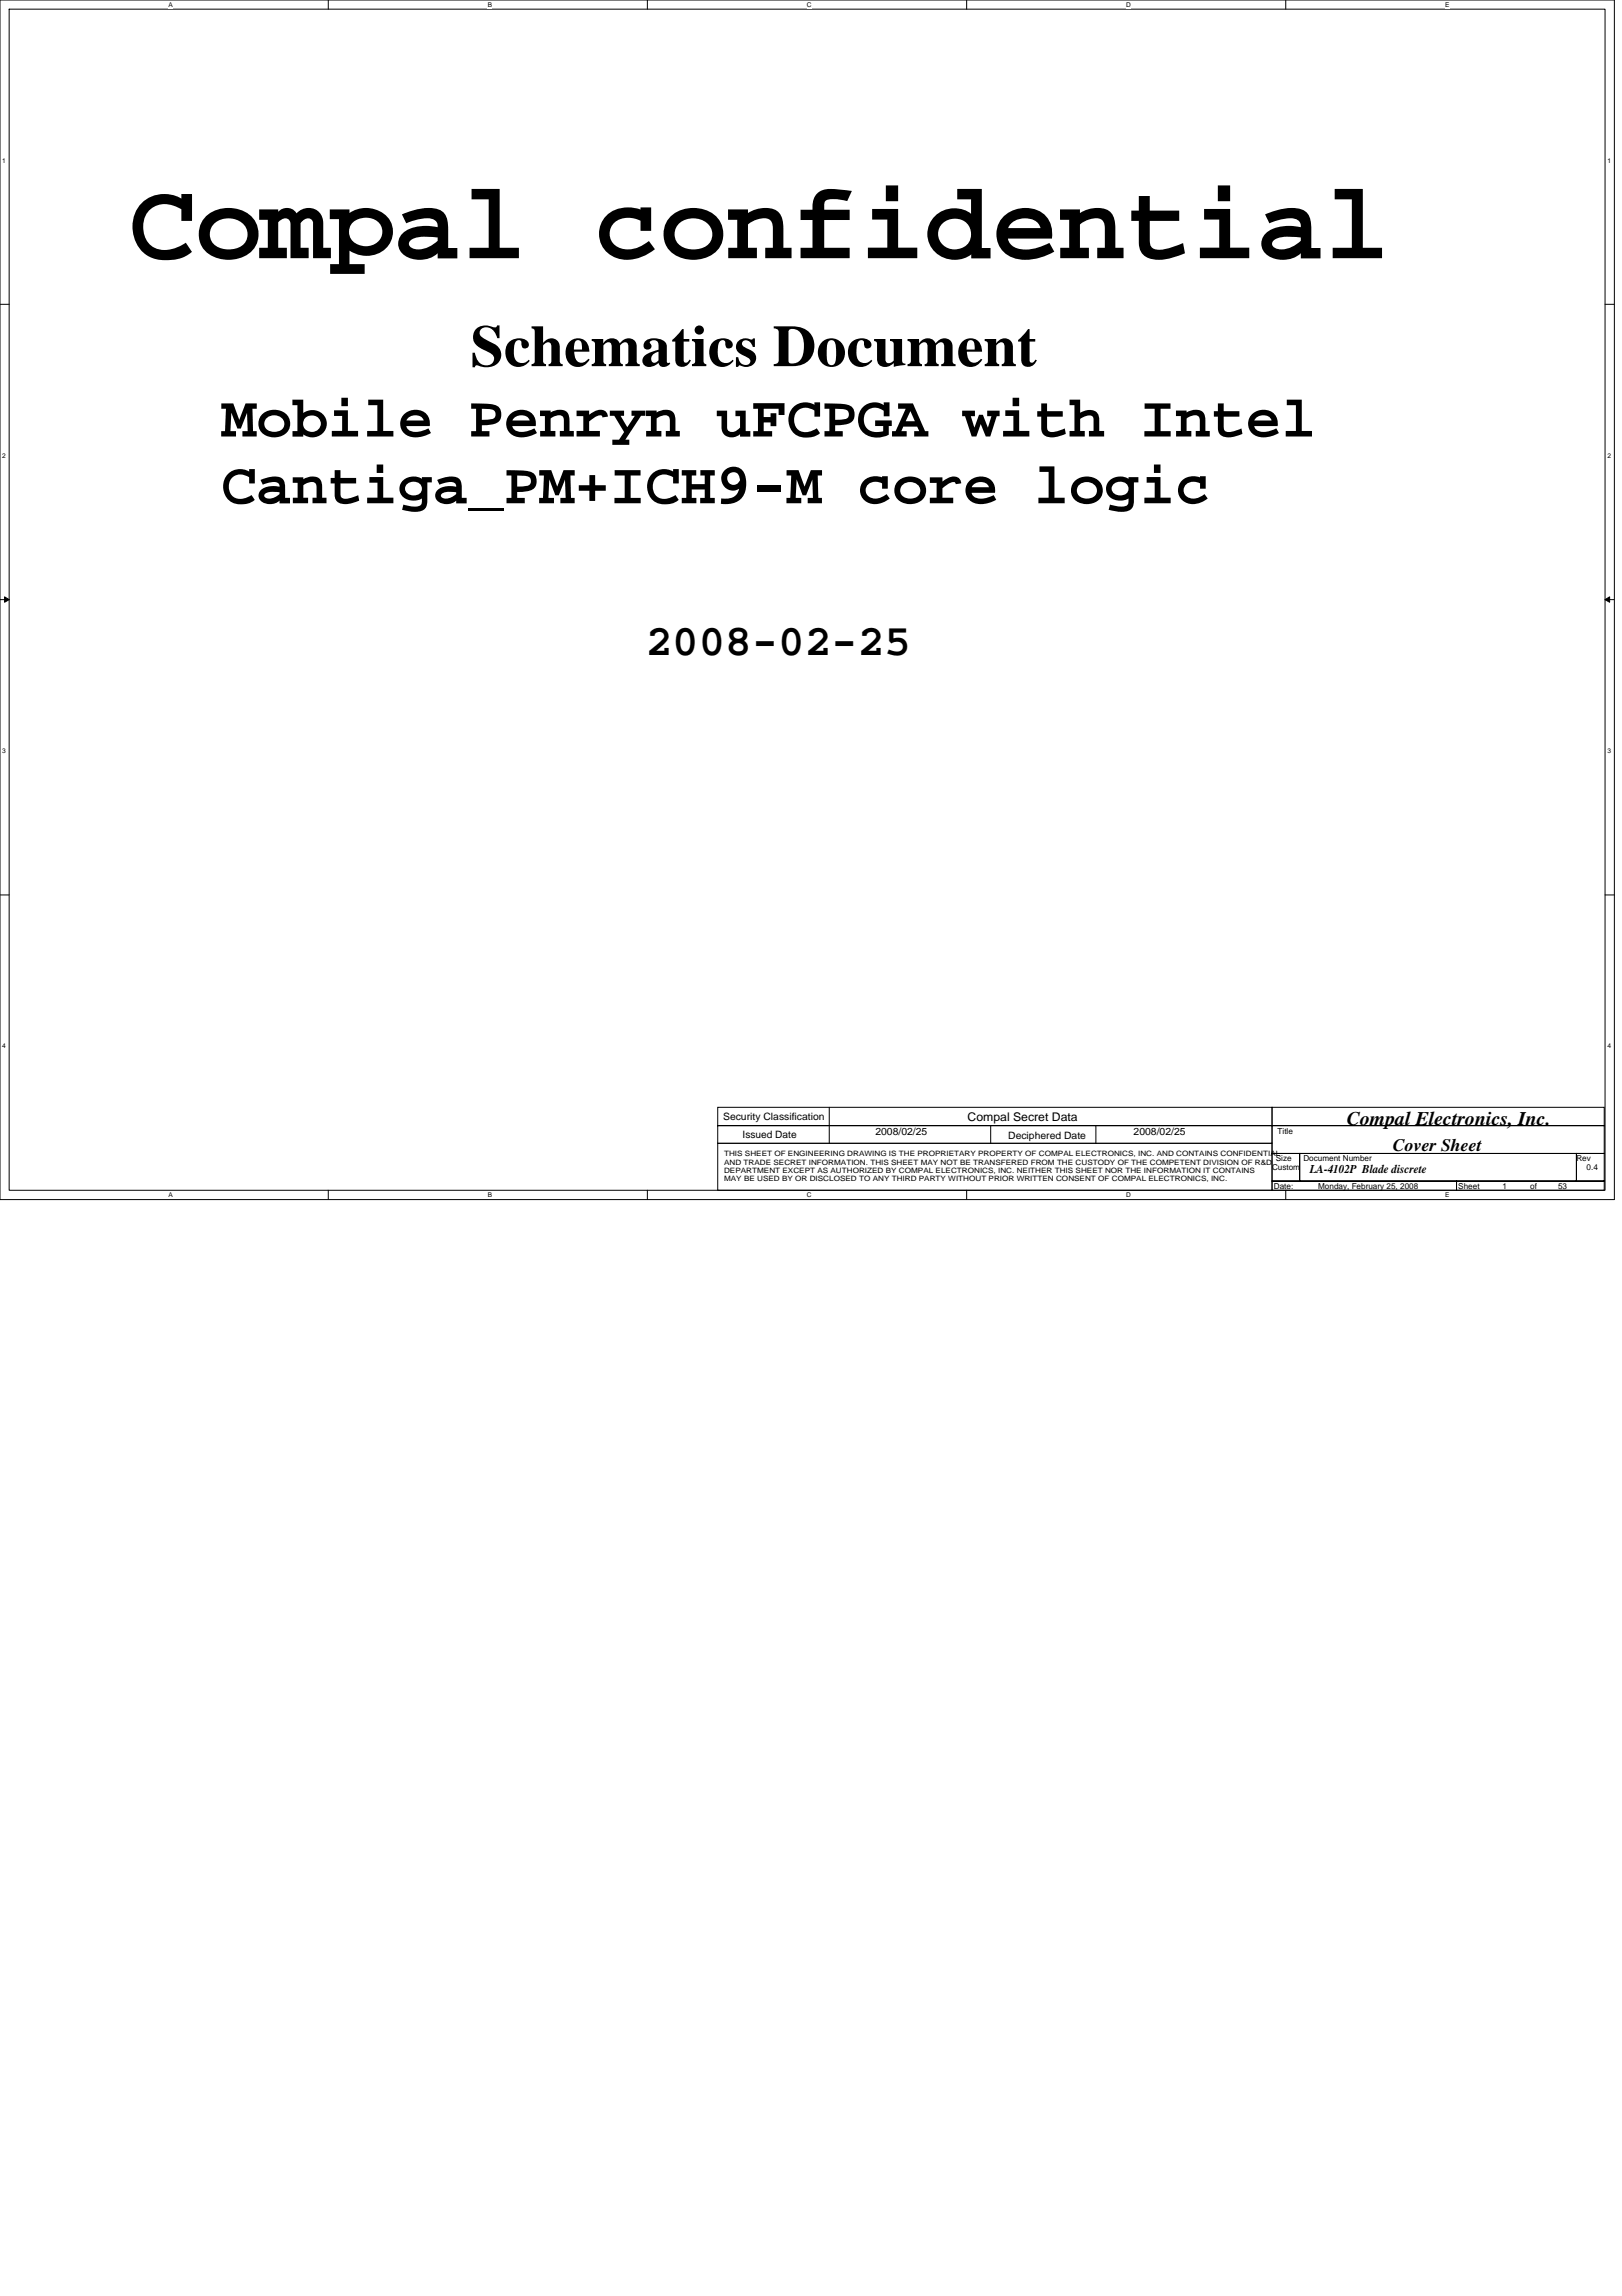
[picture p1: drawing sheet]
<svg xmlns="http://www.w3.org/2000/svg" width="210mm" height="297mm" viewBox="0 0 210 297" stroke-linecap="round" stroke-linejoin="round" font-family="sans-serif">
<defs><g id="words">
<text font-size="14.3" x="16.7" y="33.4">Compal confidential</text>
<g font-size="7.6">
<text x="60.9" y="47.4">Schematics Document</text>
<text x="28.6" y="56.5">Mobile Penryn uFCPGA with Intel</text>
<text x="28.6" y="65.1">Cantiga_PM+ICH9-M core logic</text>
</g>
<text font-size="5.7" x="83.6" y="84.7">2008-02-25</text>
<text font-size="2.5" x="174.3" y="145.5">Compal Electronics, Inc.</text>
<text font-size="2.3" x="180.3" y="148.9">Cover Sheet</text>
<g font-size="1.5">
<text x="125.2" y="145">Compal Secret Data</text>
<text x="169.5" y="151.8">LA-4102P Blade discrete</text>
</g>
<g font-size="1.3">
<text x="93.6" y="144.9">Security Classification</text>
<text x="96.1" y="147.2">Issued Date</text>
<text x="113.3" y="146.8">2008/02/25</text>
<text x="130.5" y="147.3">Deciphered Date</text>
<text x="146.7" y="146.8">2008/02/25</text>
</g>
<g font-size="1.1">
<text x="165.3" y="146.7">Title</text>
<text x="164.6" y="151.4">Custom</text>
<text x="164.8" y="153.8">Date:</text>
<text x="165.1" y="150.2">Size</text>
<text x="168.7" y="150.2">Document Number</text>
<text x="170.6" y="153.8">Monday, February 25, 2008</text>
<text x="188.7" y="153.8">Sheet</text>
<text x="194.5" y="153.8">1</text>
<text x="198" y="153.8">of</text>
<text x="201.6" y="153.8">53</text>
<text x="204" y="150.2">Rev</text>
<text x="205.3" y="151.4">0.4</text>
</g>
<g font-size="1">
<text x="93.7" y="149.6">THIS SHEET OF ENGINEERING DRAWING IS THE PROPRIETARY PROPERTY OF COMPAL ELECTRONICS, INC. AND CONTAINS CONFIDENTIAL</text>
<text x="93.7" y="150.7">AND TRADE SECRET INFORMATION. THIS SHEET MAY NOT BE TRANSFERED FROM THE CUSTODY OF THE COMPETENT DIVISION OF R&amp;D</text>
<text x="93.7" y="151.7">DEPARTMENT EXCEPT AS AUTHORIZED BY COMPAL ELECTRONICS, INC. NEITHER THIS SHEET NOR THE INFORMATION IT CONTAINS</text>
<text x="93.7" y="152.8">MAY BE USED BY OR DISCLOSED TO ANY THIRD PARTY WITHOUT PRIOR WRITTEN CONSENT OF COMPAL ELECTRONICS, INC.</text>
</g>
<g font-size=".9">
<text x="21.8" y=".9">A</text>
<text x="63.1" y=".9">B</text>
<text x="104.4" y=".9">C</text>
<text x="145.7" y=".9">D</text>
<text x="187" y=".9">E</text>
<text x=".3" y="21">1</text>
<text x="208" y="21">1</text>
<text x=".3" y="59.2">2</text>
<text x="208" y="59.2">2</text>
<text x=".3" y="97.4">3</text>
<text x="208" y="97.4">3</text>
<text x=".3" y="135.6">4</text>
<text x="208" y="135.6">4</text>
<text x="21.8" y="154.9">A</text>
<text x="63.1" y="154.9">B</text>
<text x="104.4" y="154.9">C</text>
<text x="145.7" y="154.9">D</text>
<text x="187" y="154.9">E</text>
</g>
</g></defs>
<path d="M0 0h208.9v155.2h-208.9zM1.2 1.2h206.5v152.8h-206.5z" fill="none" stroke="#000" stroke-width=".13"/>
<g fill="#fff">
<path d="M21.8 .1h.6v1h-.6z"/>
<path d="M21.8 154.1h.6v1h-.6z"/>
</g>
<path d="M42.5 0v1.2M42.5 154v1.2" fill="none" stroke="#000" stroke-width=".13"/>
<g fill="#fff">
<path d="M63.1 .1h.6v1h-.6z"/>
<path d="M63.1 154.1h.6v1h-.6z"/>
</g>
<path d="M83.8 0v1.2M83.8 154v1.2" fill="none" stroke="#000" stroke-width=".13"/>
<g fill="#fff">
<path d="M104.4 .1h.6v1h-.6z"/>
<path d="M104.4 154.1h.6v1h-.6z"/>
</g>
<path d="M125.1 0v1.2M125.1 154v1.2" fill="none" stroke="#000" stroke-width=".13"/>
<g fill="#fff">
<path d="M145.7 .1h.6v1h-.6z"/>
<path d="M145.7 154.1h.6v1h-.6z"/>
</g>
<path d="M166.4 0v1.2M166.4 154v1.2" fill="none" stroke="#000" stroke-width=".13"/>
<g fill="#fff">
<path d="M187 .1h.6v1h-.6z"/>
<path d="M187 154.1h.6v1h-.6z"/>
<path d="M.3 20.3h.5v.9h-.5z"/>
<path d="M208 20.3h.5v.9h-.5z"/>
<path d="M.3 58.5h.5v.9h-.5z"/>
<path d="M208 58.5h.5v.9h-.5z"/>
</g>
<path d="M0 39.4h1.2M207.7 39.4h1.2" fill="none" stroke="#000" stroke-width=".13"/>
<g fill="#fff">
<path d="M.3 96.7h.5v.9h-.5z"/>
<path d="M208 96.7h.5v.9h-.5z"/>
</g>
<path d="M0 77.6h1.2M207.7 77.6h1.2" fill="none" stroke="#000" stroke-width=".13"/>
<path d="M.6 77.2l.6 .4-.6 .3zM207.7 77.6l.6-.4v.7z" fill="#000" stroke="#000" stroke-width=".13"/>
<g fill="#fff">
<path d="M.3 134.9h.5v.9h-.5z"/>
<path d="M208 134.9h.5v.9h-.5z"/>
</g>
<g fill="none" stroke="#000" stroke-width=".13">
<path d="M0 115.8h1.2M207.7 115.8h1.2M92.9 143.3h71.7v2.3h-71.7zM92.9 145.6h71.7v2.3h-71.7zM92.9 147.9h71.7v6.1h-71.7zM107.3 143.3v4.6M128.2 145.6v2.3M141.8 145.6v2.3M164.6 143.3h43v2.3h-43zM164.6 145.6h43v3.6h-43zM164.6 149.2h3.6v3.6h-3.6zM164.6 152.8h23.9v1.2h-23.9z"/>
<path d="M168.2 149.2h35.8v3.6h-35.8zM188.5 152.8h19.1v1.2h-19.1zM204 149.2h3.6v3.6h-3.6z"/>
</g>
<use href="#words"/>
</svg>
